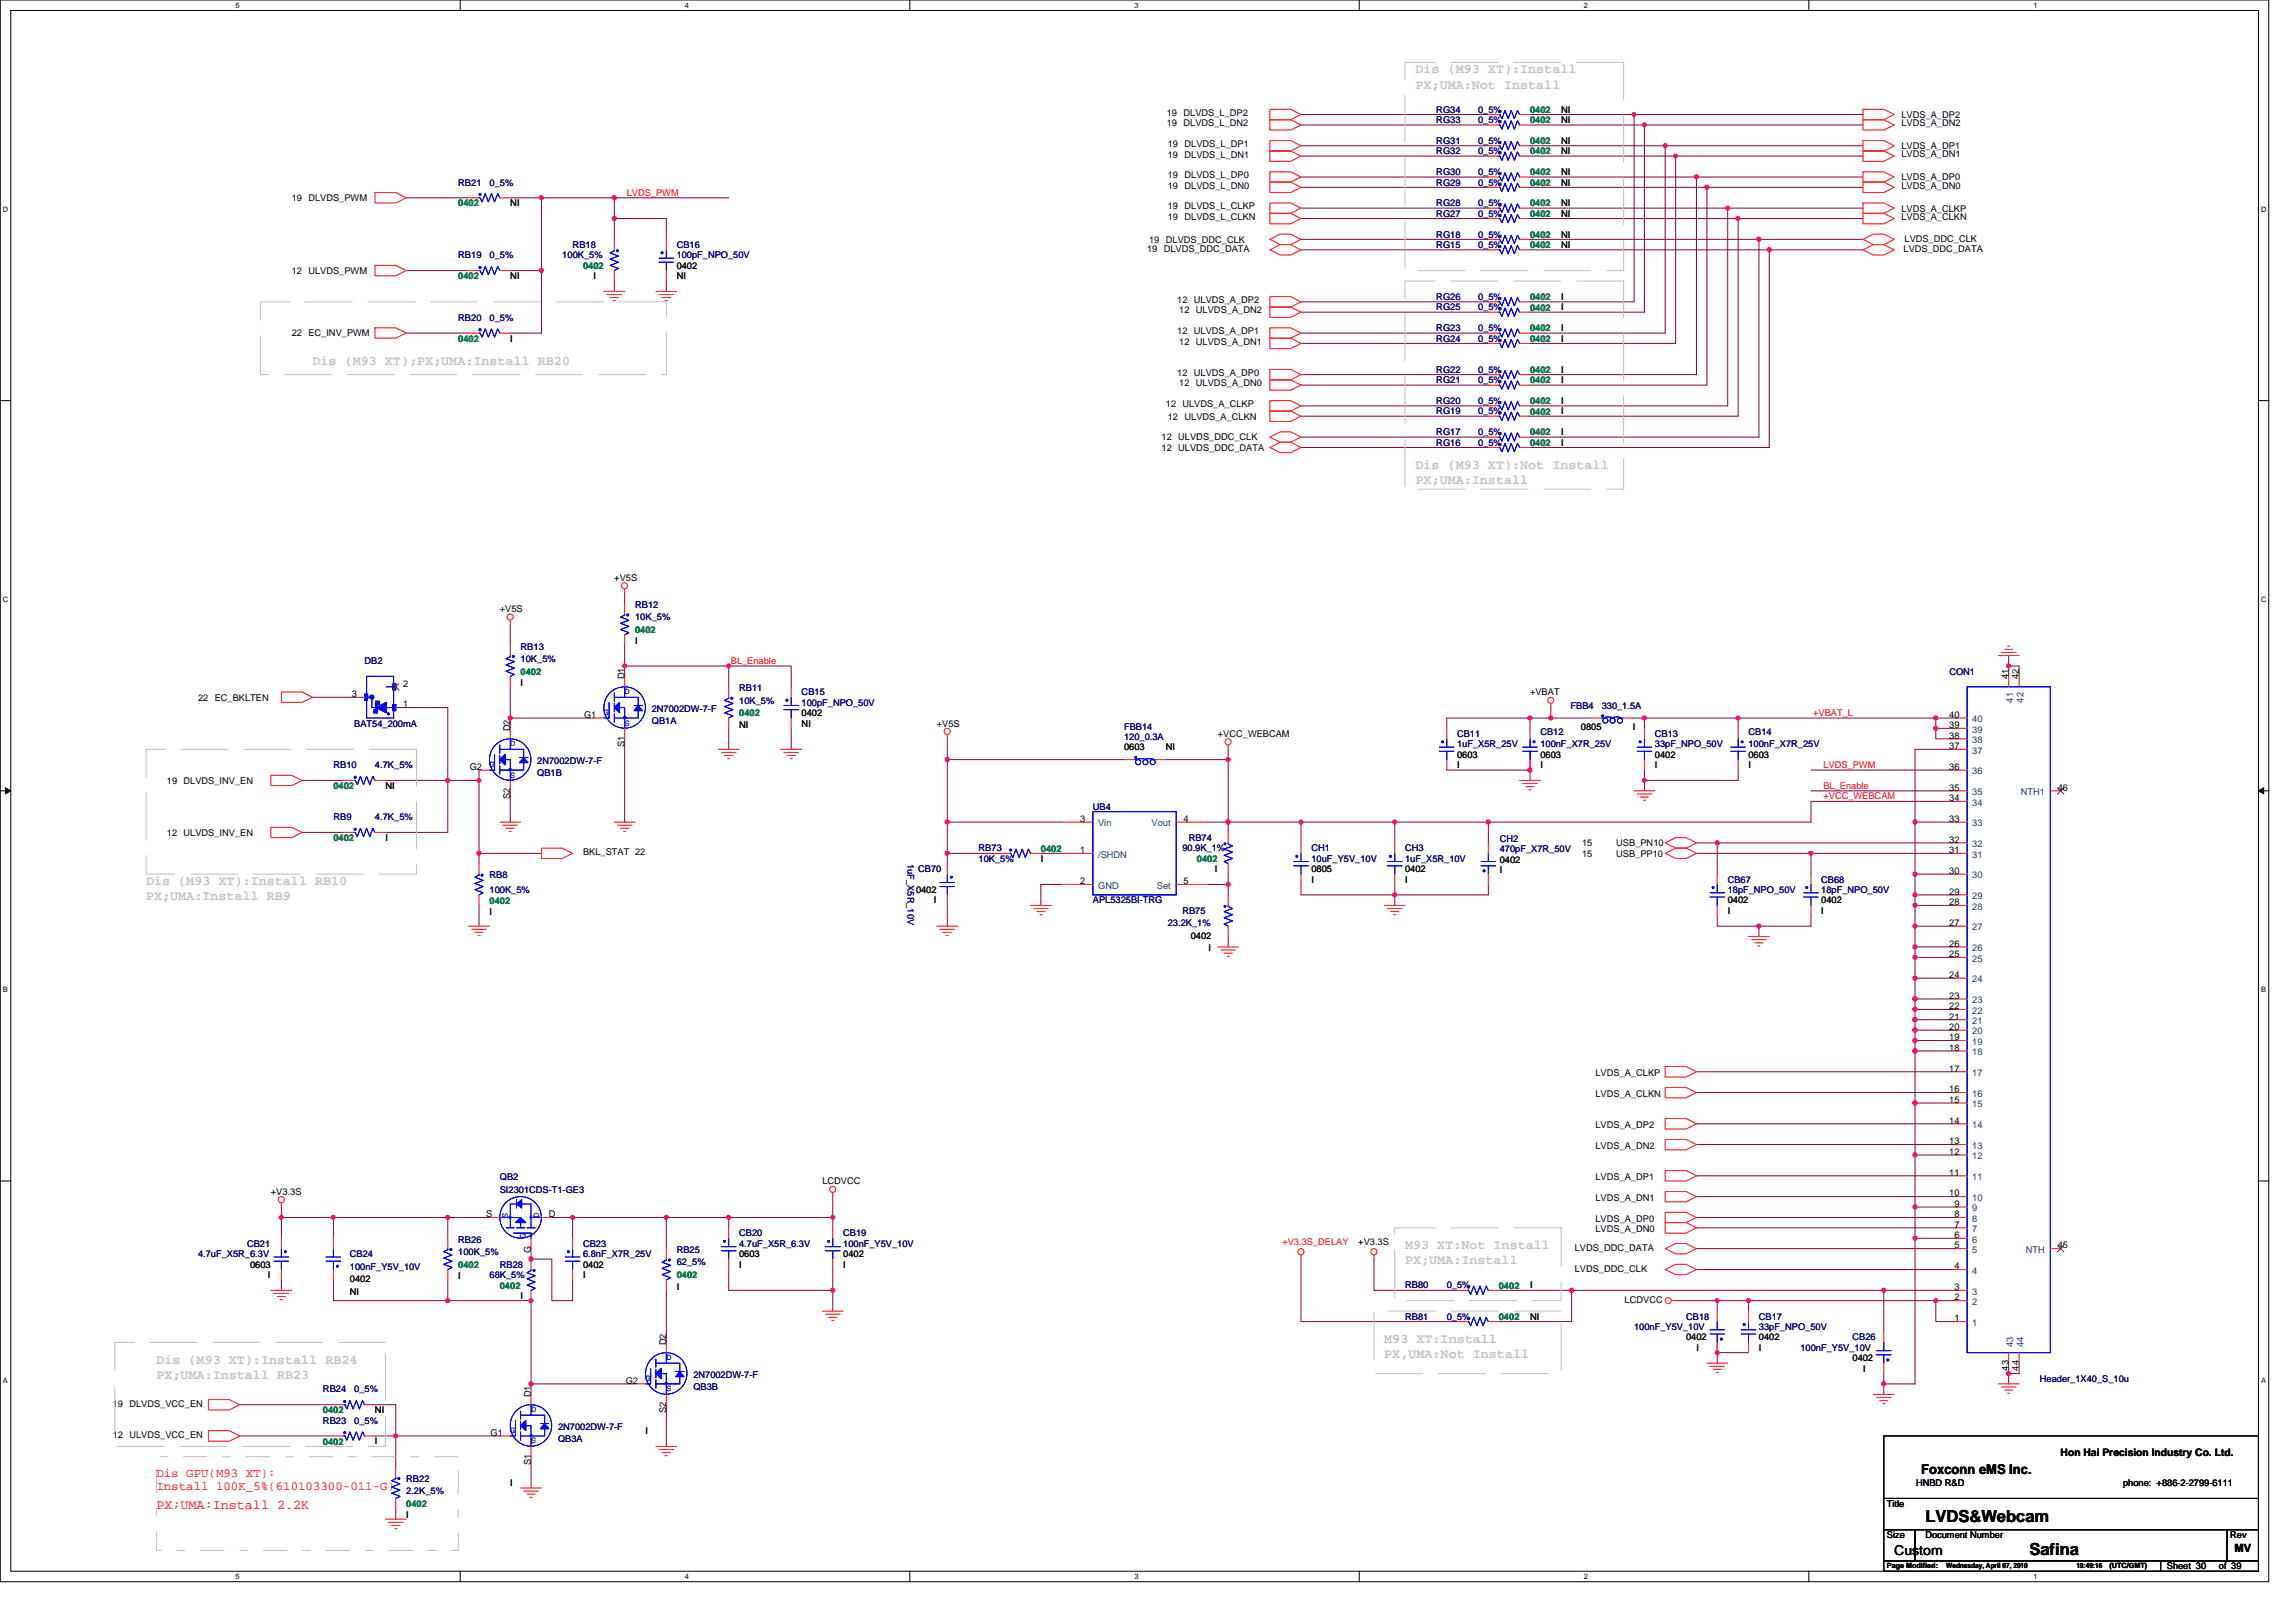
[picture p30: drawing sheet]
<svg xmlns="http://www.w3.org/2000/svg" width="297mm" height="210mm" viewBox="0 0 297 210" stroke-linecap="round" stroke-linejoin="round" font-family="sans-serif">
<defs><g id="words">
<g font-size="2.1">
<text x="249.1" y="196.9">LVDS&amp;Webcam</text>
<text x="262.5" y="201.2">Safina</text>
</g>
<g font-size="1.7" fill="#c0c0c0">
<text x="183.1" y="9.5">Dis (M93 XT):Install</text>
<text x="183.1" y="11.5">PX;UMA:Not Install</text>
<text x="40.4" y="47.2">Dis (M93 XT);PX;UMA:Install RB20</text>
<text x="183.1" y="60.7">Dis (M93 XT):Not Install</text>
<text x="183.1" y="62.6">PX;UMA:Install</text>
<text x="18.9" y="114.5">Dis (M93 XT):Install RB10</text>
<text x="18.9" y="116.5">PX;UMA:Install RB9</text>
<text x="181.8" y="161.6">M93 XT:Not Install</text>
<text x="181.8" y="163.6">PX;UMA:Install</text>
<text x="179.1" y="173.7">M93 XT:Install</text>
<text x="20.2" y="176.4">Dis (M93 XT):Install RB24</text>
<text x="20.2" y="178.4">PX;UMA:Install RB23</text>
<text x="179.1" y="175.7">PX,UMA:Not Install</text>
</g>
<g font-size="1.7">
<text x="248.6" y="190.8">Foxconn eMS Inc.</text>
<text x="245.1" y="201.2">Custom</text>
</g>
<text font-size="1.7" fill="#f00" x="20.2" y="195.2">PX;UMA:Install 2.2K</text>
<g font-size="1.6" fill="#f00">
<text x="20.2" y="191.1">Dis GPU(M93 XT):</text>
<text x="20.2" y="192.8">Install 100K_5%(610103300-011-G)</text>
</g>
<text font-size="1.5" x="289.1" y="200.7">MV</text>
<text font-size="1.3" x="266.6" y="188.4">Hon Hai Precision Industry Co. Ltd.</text>
<g font-size="1.2">
<text x="151" y="15">19 DLVDS_L_DP2</text>
<text x="151" y="16.3">19 DLVDS_L_DN2</text>
<text x="202" y="14.6">NI</text>
<text x="202" y="15.9">NI</text>
<text x="246" y="15.2">LVDS_A_DP2</text>
<text x="246" y="16.3">LVDS_A_DN2</text>
<text x="151.1" y="23.1">19 DLVDS_L_DP0</text>
<text x="151.1" y="19">19 DLVDS_L_DP1</text>
<text x="151.1" y="20.5">19 DLVDS_L_DN1</text>
<text x="202" y="22.6">NI</text>
<text x="202" y="18.6">NI</text>
<text x="202" y="20">NI</text>
<text x="246" y="19.3">LVDS_A_DP1</text>
<text x="246" y="20.4">LVDS_A_DN1</text>
<text x="246" y="23.3">LVDS_A_DP0</text>
<text x="37.7" y="26">19 DLVDS_PWM</text>
<text x="66" y="26.7">NI</text>
<text x="151.1" y="27.1">19 DLVDS_L_CLKP</text>
<text x="151.1" y="28.4">19 DLVDS_L_CLKN</text>
<text x="151.1" y="24.4">19 DLVDS_L_DN0</text>
<text x="202" y="26.7">NI</text>
<text x="202" y="28">NI</text>
<text x="202" y="24">NI</text>
<text x="246" y="24.4">LVDS_A_DN0</text>
<text x="246" y="28.4">LVDS_A_CLKN</text>
<text x="246" y="27.4">LVDS_A_CLKP</text>
<text x="37.7" y="35.4">12 ULVDS_PWM</text>
<text x="87.5" y="34.8">0402</text>
<text x="148.4" y="32.6">19 DLVDS_DDC_DATA</text>
<text x="148.7" y="31.4">19 DLVDS_DDC_CLK</text>
<text x="202" y="30.7">NI</text>
<text x="202" y="32.1">NI</text>
<text x="246.3" y="32.6">LVDS_DDC_DATA</text>
<text x="246.4" y="31.3">LVDS_DDC_CLK</text>
<text x="66" y="36.1">NI</text>
<text x="76.8" y="36.1">I</text>
<text x="87.5" y="36.1">NI</text>
<text x="152.3" y="39.2">12 ULVDS_A_DP2</text>
<text x="152.6" y="40.6">12 ULVDS_A_DN2</text>
<text x="202" y="38.8">I</text>
<text x="202" y="40.2">I</text>
<text x="37.7" y="43.5">22 EC_INV_PWM</text>
<text x="66" y="44.2">I</text>
<text x="152.3" y="43.2">12 ULVDS_A_DP1</text>
<text x="152.6" y="44.6">12 ULVDS_A_DN1</text>
<text x="202" y="44.2">I</text>
<text x="202" y="42.8">I</text>
<text x="150.8" y="52.7">12 ULVDS_A_CLKP</text>
<text x="152.3" y="48.6">12 ULVDS_A_DP0</text>
<text x="152.6" y="50">12 ULVDS_A_DN0</text>
<text x="202" y="48.2">I</text>
<text x="202" y="49.6">I</text>
<text x="202" y="52.3">I</text>
<text x="202" y="53.6">I</text>
<text x="150.3" y="57">12 ULVDS_DDC_CLK</text>
<text x="150.3" y="58.3">12 ULVDS_DDC_DATA</text>
<text x="151.1" y="54.3">12 ULVDS_A_CLKN</text>
<text x="202" y="56.3">I</text>
<text x="202" y="57.7">I</text>
<text x="79.5" y="75.1">+V5S</text>
<text x="64.7" y="79.2">+V5S</text>
<text x="82.2" y="83.4">I</text>
<text x="52.2" y="88.8">2</text>
<text x="67.3" y="88.8">I</text>
<text x="80.8" y="87.9" transform="rotate(-90 80.8 87.9)">D1</text>
<text x="197.9" y="90">+VBAT</text>
<text x="259.8" y="87.9" transform="rotate(-90 259.8 87.9)">41</text>
<text x="261.2" y="87.9" transform="rotate(-90 261.2 87.9)">42</text>
<text x="25.6" y="90.6">22 EC_BKLTEN</text>
<text x="45.5" y="90.2">3</text>
<text x="52.2" y="91.5">1</text>
<text x="66" y="94.6" transform="rotate(-90 66 94.6)">D2</text>
<text x="75.6" y="92.9">G1</text>
<text x="95.6" y="94.1">NI</text>
<text x="103.7" y="92.6">0402</text>
<text x="103.7" y="94">NI</text>
<text x="121.2" y="94">+V5S</text>
<text x="157.6" y="95.3">+VCC_WEBCAM</text>
<text x="204.5" y="94.4">0805</text>
<text x="211.3" y="94.4">I</text>
<text x="252.2" y="95.6">38</text>
<text x="252.2" y="94.2">39</text>
<text x="252.2" y="92.9">40</text>
<text x="21.6" y="101.4">19 DLVDS_INV_EN</text>
<text x="60.8" y="99.6">G2</text>
<text x="80.8" y="96.7" transform="rotate(-90 80.8 96.7)">S1</text>
<text x="145.4" y="97.1">0603</text>
<text x="150.8" y="97.1">NI</text>
<text x="188.5" y="98">0603</text>
<text x="188.5" y="99.4">I</text>
<text x="199.3" y="98">0603</text>
<text x="199.3" y="99.4">I</text>
<text x="214.1" y="98">0402</text>
<text x="214.1" y="99.4">I</text>
<text x="226.2" y="98">0603</text>
<text x="226.2" y="99.4">I</text>
<text x="252.2" y="96.9">37</text>
<text x="252.2" y="99.6">36</text>
<text x="49.9" y="102.1">NI</text>
<text x="66" y="103.4" transform="rotate(-90 66 103.4)">S2</text>
<text x="139.8" y="106.3">3</text>
<text x="153.1" y="106.3">4</text>
<text x="252.2" y="103.7">34</text>
<text x="252.2" y="106.3">33</text>
<text x="252.2" y="102.3">35</text>
<text x="266.2" y="102.3">46</text>
<text x="21.6" y="108.1">12 ULVDS_INV_EN</text>
<text x="49.9" y="108.8">I</text>
<text x="75.4" y="110.7">BKL_STAT 22</text>
<text x="134.7" y="111.5">I</text>
<text x="139.8" y="110.4">1</text>
<text x="157.2" y="112.8">I</text>
<text x="169.7" y="112.8">0805</text>
<text x="181.8" y="112.8">0402</text>
<text x="194" y="111.6">0402</text>
<text x="194" y="113">I</text>
<text x="204.7" y="110.8">15</text>
<text x="204.7" y="109.5">15</text>
<text x="209.1" y="110.8">USB_PP10</text>
<text x="209.1" y="109.5">USB_PN10</text>
<text x="252.2" y="110.4">31</text>
<text x="252.2" y="113.1">30</text>
<text x="252.2" y="109">32</text>
<text x="63.3" y="118.4">I</text>
<text x="118.5" y="115.5">0402</text>
<text x="120.8" y="116.9">I</text>
<text x="139.8" y="114.4">2</text>
<text x="153.1" y="114.4">5</text>
<text x="169.7" y="114.2">I</text>
<text x="181.8" y="114.2">I</text>
<text x="223.5" y="116.9">0402</text>
<text x="223.5" y="118.2">I</text>
<text x="235.6" y="116.9">0402</text>
<text x="235.6" y="118.2">I</text>
<text x="252.2" y="115.8">29</text>
<text x="252.2" y="117.1">28</text>
<text x="252.2" y="119.8">27</text>
<text x="154" y="121.5">0402</text>
<text x="156.3" y="123.1">I</text>
<text x="252.2" y="122.5">26</text>
<text x="252.2" y="123.8">25</text>
<text x="252.2" y="129.2">23</text>
<text x="252.2" y="126.5">24</text>
<text x="252.2" y="130.6">22</text>
<text x="252.2" y="131.9">21</text>
<text x="252.2" y="136">18</text>
<text x="252.2" y="134.6">19</text>
<text x="252.2" y="133.3">20</text>
<text x="206.4" y="141.9">LVDS_A_CLKN</text>
<text x="206.4" y="139.2">LVDS_A_CLKP</text>
<text x="252.2" y="142.7">15</text>
<text x="252.2" y="141.3">16</text>
<text x="252.2" y="138.6">17</text>
<text x="206.4" y="148.7">LVDS_A_DN2</text>
<text x="206.4" y="146">LVDS_A_DP2</text>
<text x="252.2" y="149.4">12</text>
<text x="252.2" y="148.1">13</text>
<text x="252.2" y="145.4">14</text>
<text x="35" y="154.6">+V3.3S</text>
<text x="106.4" y="153.2">LCDVCC</text>
<text x="206.4" y="155.4">LVDS_A_DN1</text>
<text x="206.4" y="152.7">LVDS_A_DP1</text>
<text x="252.2" y="154.8">10</text>
<text x="252.2" y="152.1">11</text>
<text x="62.9" y="157.5">S</text>
<text x="71" y="157.5">D</text>
<text x="175.7" y="161">+V3.3S</text>
<text x="203.7" y="161.8">LVDS_DDC_DATA</text>
<text x="206.4" y="159.4">LVDS_A_DN0</text>
<text x="206.4" y="158.1">LVDS_A_DP0</text>
<text x="252.9" y="157.5">8</text>
<text x="252.9" y="156.1">9</text>
<text x="252.9" y="158.8">7</text>
<text x="252.9" y="160.2">6</text>
<text x="252.9" y="161.5">5</text>
<text x="266.2" y="161.5">45</text>
<text x="32.4" y="164">0603</text>
<text x="34.6" y="165.4">I</text>
<text x="45.3" y="165.9">0402</text>
<text x="45.3" y="167.5">NI</text>
<text x="59.3" y="165.5">I</text>
<text x="68.7" y="162.1" transform="rotate(-90 68.7 162.1)">G</text>
<text x="75.4" y="164">0402</text>
<text x="75.4" y="165.4">I</text>
<text x="87.5" y="166.8">I</text>
<text x="95.6" y="162.6">0603</text>
<text x="95.6" y="164">I</text>
<text x="109.1" y="162.6">0402</text>
<text x="109.1" y="164">I</text>
<text x="197.9" y="166.7">I</text>
<text x="203.7" y="164.5">LVDS_DDC_CLK</text>
<text x="252.9" y="166.9">3</text>
<text x="252.9" y="164.2">4</text>
<text x="67.3" y="168">I</text>
<text x="197.9" y="170.7">NI</text>
<text x="210.2" y="168.6">LCDVCC</text>
<text x="218.1" y="173.4">0402</text>
<text x="227.6" y="173.4">0402</text>
<text x="252.9" y="171">1</text>
<text x="252.9" y="168.3">2</text>
<text x="81" y="179">G2</text>
<text x="86.2" y="174.1" transform="rotate(-90 86.2 174.1)">D2</text>
<text x="219.5" y="174.8">I</text>
<text x="227.6" y="174.8">I</text>
<text x="239.7" y="176.1">0402</text>
<text x="241" y="177.5">I</text>
<text x="259.8" y="177.3" transform="rotate(-90 259.8 177.3)">43</text>
<text x="261.2" y="177.3" transform="rotate(-90 261.2 177.3)">44</text>
<text x="14.6" y="182">19 DLVDS_VCC_EN</text>
<text x="48.5" y="182.8">NI</text>
<text x="63.5" y="185.8">G1</text>
<text x="68.7" y="180.8" transform="rotate(-90 68.7 180.8)">D1</text>
<text x="83.5" y="185.5">I</text>
<text x="86.2" y="182.8" transform="rotate(-90 86.2 182.8)">S2</text>
<text x="14.6" y="186.1">12 ULVDS_VCC_EN</text>
<text x="48.5" y="186.9">I</text>
<text x="68.7" y="189.6" transform="rotate(-90 68.7 189.6)">S1</text>
<text x="52.6" y="196.4">I</text>
<text x="66" y="192.3">I</text>
<text x="244.1" y="195">Title</text>
<text x="247.9" y="192.3">HNBD R&amp;D</text>
<text x="274.7" y="192.3">phone: +886-2-2799-6111</text>
<text x="244.1" y="199">Size</text>
<text x="249.1" y="199">Document Number</text>
<text x="280.3" y="203">Sheet 30</text>
<text x="287.1" y="203">of 39</text>
<text x="288.5" y="199">Rev</text>
</g>
<g font-size="1.2" fill="#000080">
<text x="185.8" y="14.6">RG34</text>
<text x="185.8" y="15.9">RG33</text>
<text x="191.2" y="14.6">0_5%</text>
<text x="191.2" y="15.9">0_5%</text>
<text x="185.8" y="22.6">RG30</text>
<text x="185.8" y="18.6">RG31</text>
<text x="185.8" y="20">RG32</text>
<text x="191.2" y="22.6">0_5%</text>
<text x="191.2" y="18.6">0_5%</text>
<text x="191.2" y="20">0_5%</text>
<text x="59.3" y="24">RB21</text>
<text x="63.3" y="24">0_5%</text>
<text x="185.8" y="26.7">RG28</text>
<text x="185.8" y="28">RG27</text>
<text x="185.8" y="24">RG29</text>
<text x="191.2" y="26.7">0_5%</text>
<text x="191.2" y="28">0_5%</text>
<text x="191.2" y="24">0_5%</text>
<text x="59.3" y="33.4">RB19</text>
<text x="63.3" y="33.4">0_5%</text>
<text x="72.7" y="33.4">100K_5%</text>
<text x="74.1" y="32.1">RB18</text>
<text x="87.5" y="32.1">CB16</text>
<text x="87.5" y="33.4">100pF_NPO_50V</text>
<text x="185.8" y="30.7">RG18</text>
<text x="185.8" y="32.1">RG15</text>
<text x="191.2" y="30.7">0_5%</text>
<text x="191.2" y="32.1">0_5%</text>
<text x="59.3" y="41.5">RB20</text>
<text x="63.3" y="41.5">0_5%</text>
<text x="185.8" y="38.8">RG26</text>
<text x="185.8" y="40.2">RG25</text>
<text x="191.2" y="38.8">0_5%</text>
<text x="191.2" y="40.2">0_5%</text>
<text x="185.8" y="44.2">RG24</text>
<text x="185.8" y="42.8">RG23</text>
<text x="191.2" y="44.2">0_5%</text>
<text x="191.2" y="42.8">0_5%</text>
<text x="185.8" y="48.2">RG22</text>
<text x="185.8" y="49.6">RG21</text>
<text x="185.8" y="52.3">RG20</text>
<text x="185.8" y="53.6">RG19</text>
<text x="191.2" y="48.2">0_5%</text>
<text x="191.2" y="49.6">0_5%</text>
<text x="191.2" y="52.3">0_5%</text>
<text x="191.2" y="53.6">0_5%</text>
<text x="185.8" y="56.3">RG17</text>
<text x="185.8" y="57.7">RG16</text>
<text x="191.2" y="56.3">0_5%</text>
<text x="191.2" y="57.7">0_5%</text>
<text x="82.2" y="78.7">RB12</text>
<text x="82.2" y="80.3">10K_5%</text>
<text x="47.2" y="85.9">DB2</text>
<text x="67.3" y="84">RB13</text>
<text x="67.3" y="85.6">10K_5%</text>
<text x="95.6" y="89.4">RB11</text>
<text x="103.7" y="90">CB15</text>
<text x="252.2" y="87.3">CON1</text>
<text x="45.8" y="94">BAT54_200mA</text>
<text x="84.3" y="92.1">2N7002DW-7-F</text>
<text x="84.3" y="93.7">QB1A</text>
<text x="95.6" y="91">10K_5%</text>
<text x="103.7" y="91.3">100pF_NPO_50V</text>
<text x="145.4" y="94.4">FBB14</text>
<text x="145.4" y="95.7">120_0.3A</text>
<text x="188.5" y="95.3">CB11</text>
<text x="199.3" y="95.1">CB12</text>
<text x="203.2" y="91.7">FBB4</text>
<text x="207.2" y="91.7">330_1.5A</text>
<text x="214.1" y="95.3">CB13</text>
<text x="226.2" y="95.1">CB14</text>
<text x="43.1" y="99.4">RB10</text>
<text x="48.5" y="99.4">4.7K_5%</text>
<text x="69.5" y="98.8">2N7002DW-7-F</text>
<text x="69.5" y="100.5">QB1B</text>
<text x="188.5" y="96.7">1uF_X5R_25V</text>
<text x="199.3" y="96.7">100nF_X7R_25V</text>
<text x="214.1" y="96.7">33pF_NPO_50V</text>
<text x="226.2" y="96.7">100nF_X7R_25V</text>
<text x="43.1" y="106.1">RB9</text>
<text x="48.5" y="106.1">4.7K_5%</text>
<text x="141.4" y="104.8">UB4</text>
<text x="63.3" y="113.6">RB8</text>
<text x="117.4" y="111.7" transform="rotate(90 117.4 111.7)">1uF_X5R_10V</text>
<text x="118.8" y="112.8">CB70</text>
<text x="126.6" y="110.2">RB73</text>
<text x="126.6" y="111.5">10K_5%</text>
<text x="153" y="110.2">90.9K_1%</text>
<text x="153.8" y="108.8">RB74</text>
<text x="169.7" y="110.2">CH1</text>
<text x="169.7" y="111.5">10uF_Y5V_10V</text>
<text x="181.8" y="110.2">CH3</text>
<text x="181.8" y="111.5">1uF_X5R_10V</text>
<text x="194" y="108.9">CH2</text>
<text x="194" y="110.3">470pF_X7R_50V</text>
<text x="63.3" y="115.5">100K_5%</text>
<text x="141.4" y="116.9">APL5325BI-TRG</text>
<text x="151.1" y="119.8">23.2K_1%</text>
<text x="153" y="118.2">RB75</text>
<text x="223.5" y="114.2">CB67</text>
<text x="223.5" y="115.5">18pF_NPO_50V</text>
<text x="235.6" y="114.2">CB68</text>
<text x="235.6" y="115.5">18pF_NPO_50V</text>
<text x="64.7" y="152.7">QB2</text>
<text x="64.7" y="154.3">SI2301CDS-T1-GE3</text>
<text x="32" y="161.3">CB21</text>
<text x="59.3" y="160.8">RB26</text>
<text x="75.4" y="161.3">CB23</text>
<text x="95.6" y="160">CB20</text>
<text x="95.6" y="161.3">4.7uF_X5R_6.3V</text>
<text x="109.1" y="160">CB19</text>
<text x="109.1" y="161.3">100nF_Y5V_10V</text>
<text x="25.6" y="162.6">4.7uF_X5R_6.3V</text>
<text x="45.3" y="162.6">CB24</text>
<text x="45.3" y="164.3">100nF_Y5V_10V</text>
<text x="59.3" y="162.4">100K_5%</text>
<text x="63.3" y="165.4">68K_5%</text>
<text x="64.7" y="164">RB28</text>
<text x="75.4" y="162.6">6.8nF_X7R_25V</text>
<text x="87.5" y="162.1">RB25</text>
<text x="87.5" y="163.7">62_5%</text>
<text x="181.8" y="166.7">RB80</text>
<text x="187.2" y="166.7">0_5%</text>
<text x="181.8" y="170.7">RB81</text>
<text x="187.2" y="170.7">0_5%</text>
<text x="211.4" y="172.1">100nF_Y5V_10V</text>
<text x="218.1" y="170.7">CB18</text>
<text x="227.6" y="170.7">CB17</text>
<text x="227.6" y="172.1">33pF_NPO_50V</text>
<text x="239.7" y="173.4">CB26</text>
<text x="89.7" y="178.3">2N7002DW-7-F</text>
<text x="89.7" y="179.9">QB3B</text>
<text x="232.9" y="174.8">100nF_Y5V_10V</text>
<text x="263.9" y="178.8">Header_1X40_S_10u</text>
<text x="41.8" y="184.2">RB23</text>
<text x="41.8" y="180.1">RB24</text>
<text x="45.8" y="184.2">0_5%</text>
<text x="45.8" y="180.1">0_5%</text>
<text x="72.2" y="185">2N7002DW-7-F</text>
<text x="52.6" y="191.7">RB22</text>
<text x="72.2" y="186.6">QB3A</text>
<text x="52.6" y="193.3">2.2K_5%</text>
</g>
<g font-size="1.2" fill="#008040">
<text x="197.9" y="14.6">0402</text>
<text x="197.9" y="15.9">0402</text>
<text x="197.9" y="22.7">0402</text>
<text x="197.9" y="18.6">0402</text>
<text x="197.9" y="20">0402</text>
<text x="59.3" y="26.7">0402</text>
<text x="197.9" y="26.7">0402</text>
<text x="197.9" y="28">0402</text>
<text x="197.9" y="24">0402</text>
<text x="75.4" y="34.8">0402</text>
<text x="197.9" y="30.8">0402</text>
<text x="197.9" y="32.1">0402</text>
<text x="59.3" y="36.1">0402</text>
<text x="197.9" y="38.8">0402</text>
<text x="197.9" y="40.2">0402</text>
<text x="59.3" y="44.2">0402</text>
<text x="197.9" y="44.2">0402</text>
<text x="197.9" y="42.9">0402</text>
<text x="197.9" y="48.2">0402</text>
<text x="197.9" y="49.6">0402</text>
<text x="197.9" y="52.3">0402</text>
<text x="197.9" y="53.6">0402</text>
<text x="197.9" y="56.3">0402</text>
<text x="197.9" y="57.7">0402</text>
<text x="82.2" y="81.9">0402</text>
<text x="67.3" y="87.3">0402</text>
<text x="95.6" y="92.7">0402</text>
<text x="43.1" y="102.1">0402</text>
<text x="43.1" y="108.8">0402</text>
<text x="134.7" y="110.2">0402</text>
<text x="154.9" y="111.5">0402</text>
<text x="63.3" y="116.9">0402</text>
<text x="59.3" y="164">0402</text>
<text x="64.7" y="166.7">0402</text>
<text x="87.5" y="165.4">0402</text>
<text x="193.9" y="166.7">0402</text>
<text x="193.9" y="170.8">0402</text>
<text x="41.8" y="182.9">0402</text>
<text x="41.8" y="186.9">0402</text>
<text x="52.6" y="195">0402</text>
</g>
<g font-size="1.2" fill="#f00">
<text x="81.1" y="25.3">LVDS_PWM</text>
<text x="94.5" y="85.9">BL_Enable</text>
<text x="234.6" y="92.6">+VBAT_L</text>
<text x="235.9" y="99.4">LVDS_PWM</text>
<text x="235.9" y="102">BL_Enable</text>
<text x="235.9" y="103.4">+VCC_WEBCAM</text>
<text x="165.9" y="161">+V3.3S_DELAY</text>
</g>
<g font-size="1.2" fill="#00f">
<text x="80.8" y="89.8">D</text>
<text x="78.1" y="92.5">G</text>
<text x="80.8" y="93.9">S</text>
<text x="63.3" y="99.3">G</text>
<text x="66" y="100.6">S</text>
<text x="66" y="96.6">D</text>
<text x="65.7" y="157.5" transform="rotate(-90 65.7 157.5)">S</text>
<text x="68" y="160.2" transform="rotate(-90 68 160.2)">G</text>
<text x="69.7" y="157.5" transform="rotate(-90 69.7 157.5)">D</text>
<text x="83.5" y="178.7">G</text>
<text x="86.2" y="176">D</text>
<text x="66" y="185.4">G</text>
<text x="68.7" y="182.7">D</text>
<text x="86.2" y="180">S</text>
<text x="68.7" y="186.8">S</text>
</g>
<g font-size="1.2" fill="#004080">
<text x="255.2" y="94.8">39</text>
<text x="255.2" y="93.5">40</text>
<text x="260.4" y="90.9" transform="rotate(-90 260.4 90.9)">41</text>
<text x="261.8" y="90.9" transform="rotate(-90 261.8 90.9)">42</text>
<text x="255.2" y="96.1">38</text>
<text x="255.2" y="97.5">37</text>
<text x="255.2" y="100.2">36</text>
<text x="142.1" y="106.9">Vin</text>
<text x="149" y="106.9">Vout</text>
<text x="255.2" y="104.2">34</text>
<text x="255.2" y="106.9">33</text>
<text x="255.2" y="102.9">35</text>
<text x="261.4" y="102.9">NTH1</text>
<text x="142.1" y="111">/SHDN</text>
<text x="255.2" y="111">31</text>
<text x="255.2" y="113.6">30</text>
<text x="255.2" y="109.6">32</text>
<text x="142.1" y="115">GND</text>
<text x="149.7" y="115">Set</text>
<text x="255.2" y="116.3">29</text>
<text x="255.2" y="117.7">28</text>
<text x="255.2" y="123.1">26</text>
<text x="255.2" y="124.4">25</text>
<text x="255.2" y="120.4">27</text>
<text x="255.2" y="129.8">23</text>
<text x="255.2" y="127.1">24</text>
<text x="255.2" y="131.1">22</text>
<text x="255.2" y="136.5">18</text>
<text x="255.2" y="135.2">19</text>
<text x="255.2" y="133.8">20</text>
<text x="255.2" y="132.5">21</text>
<text x="255.2" y="143.3">15</text>
<text x="255.2" y="141.9">16</text>
<text x="255.2" y="139.2">17</text>
<text x="255.2" y="150">12</text>
<text x="255.2" y="148.6">13</text>
<text x="255.2" y="145.9">14</text>
<text x="255.2" y="155.4">10</text>
<text x="255.2" y="152.7">11</text>
<text x="255.2" y="158.1">8</text>
<text x="255.2" y="156.7">9</text>
<text x="255.2" y="159.4">7</text>
<text x="255.2" y="160.8">6</text>
<text x="255.2" y="162.1">5</text>
<text x="255.2" y="167.5">3</text>
<text x="255.2" y="164.8">4</text>
<text x="262.1" y="162.1">NTH</text>
<text x="255.2" y="171.5">1</text>
<text x="255.2" y="168.8">2</text>
<text x="260.4" y="174.3" transform="rotate(-90 260.4 174.3)">43</text>
<text x="261.8" y="174.3" transform="rotate(-90 261.8 174.3)">44</text>
</g>
<g font-size="1">
<text x="30.5" y="1">5</text>
<text x="88.6" y="1">4</text>
<text x="146.8" y="1">3</text>
<text x="204.9" y="1">2</text>
<text x="263.1" y="1">1</text>
<text x=".4" y="27.4">D</text>
<text x="292.5" y="27.4">D</text>
<text x=".4" y="77.9">C</text>
<text x="292.5" y="77.9">C</text>
<text x=".4" y="128.4">B</text>
<text x="292.5" y="128.4">B</text>
<text x=".4" y="178.9">A</text>
<text x="292.5" y="178.9">A</text>
<text x="30.5" y="204.3">5</text>
<text x="88.6" y="204.3">4</text>
<text x="146.8" y="204.3">3</text>
<text x="204.9" y="204.3">2</text>
<text x="263.1" y="204.3">1</text>
</g>
<g font-size=".9">
<text x="244.1" y="202.9">Page Modified:</text>
<text x="251.8" y="202.9">Wednesday, April 07, 2010</text>
<text x="268.6" y="202.9">18:49:16</text>
<text x="272.9" y="202.9">(UTC/GMT)</text>
</g>
</g></defs>
<path d="M0 0h293.5v204.6h-293.5zM1.4 1.4h290.8v201.9h-290.8z" fill="none" stroke="#000" stroke-width=".13"/>
<g fill="#fff">
<path d="M30.5 .1h.5v1.1h-.5z"/>
<path d="M30.5 203.4h.5v1.1h-.5z"/>
</g>
<path d="M59.5 0v1.4M59.5 203.3v1.3" fill="none" stroke="#000" stroke-width=".13"/>
<g fill="#fff">
<path d="M88.6 .1h.5v1.1h-.5z"/>
<path d="M88.6 203.4h.5v1.1h-.5z"/>
</g>
<path d="M117.7 0v1.4M117.7 203.3v1.3" fill="none" stroke="#000" stroke-width=".13"/>
<g fill="#fff">
<path d="M146.8 .1h.5v1.1h-.5z"/>
<path d="M146.8 203.4h.5v1.1h-.5z"/>
</g>
<path d="M175.8 0v1.4M175.8 203.3v1.3" fill="none" stroke="#000" stroke-width=".13"/>
<g fill="#fff">
<path d="M204.9 .1h.5v1.1h-.5z"/>
<path d="M204.9 203.4h.5v1.1h-.5z"/>
</g>
<path d="M234 0v1.4M234 203.3v1.3" fill="none" stroke="#000" stroke-width=".13"/>
<g fill="#fff">
<path d="M263.1 .1h.5v1.1h-.5z"/>
<path d="M263.1 203.4h.5v1.1h-.5z"/>
<path d="M.4 26.6h.7v1h-.7z"/>
<path d="M292.5 26.6h.7v1h-.7z"/>
<path d="M.4 77.1h.7v1h-.7z"/>
<path d="M292.5 77.1h.7v1h-.7z"/>
</g>
<path d="M0 51.8h1.4M292.2 51.8h1.3" fill="none" stroke="#000" stroke-width=".13"/>
<g fill="#fff">
<path d="M.4 127.6h.6v1h-.6z"/>
<path d="M292.5 127.6h.7v1h-.7z"/>
</g>
<path d="M0 102.3h1.4M292.2 102.3h1.3" fill="none" stroke="#000" stroke-width=".13"/>
<path d="M.7 101.9l.7 .4-.7 .4zM292.2 102.3l.7-.4v.8z" fill="#000" stroke="#000" stroke-width=".13"/>
<g fill="#fff">
<path d="M.4 178h.6v1.1h-.6z"/>
<path d="M292.5 178h.7v1.1h-.7z"/>
</g>
<path d="M0 152.8h1.4M292.2 152.8h1.3M243.7 185.8h48.5v8.1h-48.5zM243.7 193.9h48.5v4h-48.5zM243.7 197.9h4.1v4h-4.1zM247.8 197.9h40.3v4h-40.3zM288.1 197.9h4.1v4h-4.1zM243.7 201.9h35.8v1.4h-35.8zM279.5 201.9h12.7v1.4h-12.7z" fill="none" stroke="#000" stroke-width=".13"/>
<g fill="none" stroke="#800040" stroke-width=".13">
<path d="M168.3 14.8h24.3M168.3 16.2h24.3M168.3 18.9h24.3M197.9 16.2h14.8v24.2h-14.8M197.9 14.8h13.5v24.3h-13.5M197.9 18.9h17.5v24.2h-17.5M211.4 14.8h29.6M212.7 16.2h28.3M215.4 18.9h25.6M52.6 25.6h8M52.6 35h8M66 35h4.1"/>
<path d="M66 25.6h4.1M70.1 25.6h9.4M70.1 35v8.1h-4.1M70.1 25.6v9.4M79.5 25.6h14.8M79.5 25.6v2.7M79.5 28.3v2.7M79.5 36.4v1.3M79.5 28.3h6.7v2.7M86.2 36.4v1.3M168.3 32.3h24.2M168.3 39.1h24.2"/>
<path d="M168.3 31h24.3M168.3 22.9h24.3M168.3 24.2h24.3M168.3 26.9h24.3M168.3 28.3h24.3M168.3 20.2h24.3M197.9 28.3h27v25.5h-27M197.9 20.2h18.9v24.2h-18.9M197.9 32.3h31v25.6h-31M197.9 24.2h22.9v25.6h-22.9M197.9 31h29.7v25.6h-29.7M197.9 22.9h21.6v25.6h-21.6"/>
<path d="M197.9 26.9h25.6v25.6h-25.6M216.8 20.2h24.2M219.5 22.9h21.5M220.8 24.2h20.2M223.5 26.9h17.5M224.9 28.3h16.1M227.6 31h13.4M228.9 32.3h12.1M52.6 43.1h8M168.3 48.5h24.2M168.3 49.8h24.2M168.3 52.5h24.2"/>
<path d="M168.3 53.8h24.2M168.3 40.4h24.2M168.3 43.1h24.2M168.3 44.4h24.2M168.3 56.6h24.2M168.3 57.9h24.3M80.8 76.8v1.3M40.4 90.2h6.8M51.2 91.5h6.7v9.5M62 99.6v1.4M66 92.9v1.3M66 92.9h10.8"/>
<path d="M66 88.9v4M66 80.8v2.7M80.8 95.6v10.8M80.8 83.5v2.7M80.8 86.2h13.5M80.8 86.2v1.3M94.3 86.2v2.7M94.3 94.2v2.7M94.3 86.2h8.1v2.7M102.4 94.2v2.7M122.6 98.3v8.1M122.6 95.6v2.7h22.8"/>
<path d="M150.8 98.3h8.1M158.9 98.3v8.1M158.9 96.9v1.4M187.2 99.6h10.7v1.4M197.9 92.9v1.3M197.9 92.9h-10.7v1.3M197.9 98.3v1.3M197.9 92.9h2.7M200.6 91.5v1.4M200.6 92.9h5.3M211.3 92.9h1.4M212.7 99.6v1.4"/>
<path d="M212.7 92.9v1.3M212.7 92.9h12.2M224.9 92.9h25.5M224.9 92.9v1.3M224.9 99.6v1.4h-12.2M234.3 99.6h18.8M250.4 92.9h2.7M250.4 94.2h2.7M250.4 94.2v1.4h2.7M250.4 92.9v1.3M253.1 96.9h-5.3v9.5M259.9 86.2v1.3"/>
<path d="M259.9 84.8v1.4h1.3v1.3M39.1 107.7h5.4M39.1 101h5.4M49.9 101h8M57.9 101v6.7h-8M57.9 101h4.1M62 101v9.4h8.1M62 117.1v2.7M62 110.4v1.3M66 102.3v4.1M122.6 106.4v4M122.6 106.4h14.8"/>
<path d="M122.6 110.4v1.3M122.6 117.1v2.7M122.6 110.4h6.7M134.7 110.4h2.7M137.4 114.4h-2.7v2.7M156.2 106.4h2.7M156.2 114.4h2.7M158.9 106.4v1.3M158.9 106.4h9.4M158.9 114.4v1.4M158.9 113.1v1.3M168.3 114.4v1.4h12.1"/>
<path d="M168.3 106.4h12.1v2.7M168.3 106.4v2.7M180.4 106.4h12.1M180.4 114.4v1.4M180.4 115.8v1.3M192.5 106.4v2.7M192.5 114.4v1.4h-12.1M212.7 101v1.3M219.5 109.1h2.7v4M219.5 110.4h14.8v2.7M222.2 109.1h30.9M222.2 118.5v1.3h5.4v1.4"/>
<path d="M234.3 110.4h18.8M234.3 102.3h18.8M234.3 118.5v1.3h-6.7M247.8 106.4h5.3M247.8 113.1h5.3M247.8 119.8h5.3M247.8 113.1v2.7M247.8 106.4v6.7M247.8 119.8v2.7M253.1 103.7h-18.8v2.7h-41.8M253.1 115.8h-5.3v1.3M253.1 117.1h-5.3v2.7"/>
<path d="M158.9 121.2v1.3M219.5 138.7h33.6M247.8 126.6h5.3M247.8 136v6.7M247.8 123.9v2.7M247.8 136h5.3M247.8 134.6v1.4M247.8 134.6h5.3M247.8 133.3v1.3M247.8 133.3h5.3M247.8 131.9v1.4M247.8 122.5h5.3"/>
<path d="M247.8 123.9h5.3M247.8 122.5v1.4M247.8 129.2h5.3M247.8 126.6v2.6M247.8 130.6h5.3M247.8 129.2v1.4M247.8 131.9h5.3M247.8 130.6v1.3M36.4 157.5h6.7v2.7M36.4 157.5v2.7M36.4 156.2v1.3M43.1 157.5h14.8v2.7"/>
<path d="M57.9 157.5h5.4M71.4 157.5h2.7M74.1 157.5h12.1M74.1 157.5v2.7M86.2 157.5v4M86.2 157.5h8.1M94.3 157.5v1.4M94.3 157.5h13.4M107.7 157.5v1.4M107.7 154.8v2.7M219.5 158.9h33.6M219.5 157.5h33.6"/>
<path d="M219.5 154.8h33.6M219.5 152.1h33.6M219.5 148.1h33.6M219.5 145.4h33.6M219.5 141.4h33.6M247.8 149.4h5.3M247.8 142.7v6.7M247.8 149.4v6.8M247.8 156.2h5.3M247.8 156.2v4M247.8 142.7h5.3M36.4 165.6v1.3"/>
<path d="M43.1 165.6v2.7h14.8M57.9 165.6v2.7M57.9 168.3h10.8v10.7M68.7 179v1.4M68.7 179h13.5M68.7 161.5v1.4h2.7v5.4h2.7v-2.7M86.2 166.9v6.8M94.3 164.3v2.6h13.4M107.7 166.9v2.7M107.7 164.3v2.6M168.3 162.9v8.1h20.2M177.8 162.9v4h10.7"/>
<path d="M193.9 166.9h9.4M203.3 166.9h40.4M203.3 166.9v4.1h-9.4M216.8 168.3h5.4M219.5 161.5h33.6M219.5 164.3h33.6M222.2 175v1.4M222.2 173.7v1.3M222.2 168.3h4M222.2 168.3v1.3M222.2 175h4M226.2 168.3v1.3"/>
<path d="M226.2 168.3h24.2v2.7h2.7M243.7 179v1.4M243.7 166.9v5.4M243.7 166.9h9.4M247.8 160.2v18.8h-4.1v-1.3M247.8 160.2h5.3M250.4 168.3h2.7M259.9 177.7v1.3M259.9 176.4v1.3h1.3v-1.3M31 181.7h12.1M31 185.8h12.1M48.5 185.8h2.7v4"/>
<path d="M48.5 181.7h2.7v4.1h13.5M51.2 195.2v1.4M68.7 188.5v4M86.2 181.7v5.4"/>
</g>
<g fill="#f0f" stroke="#f0f" stroke-width=".13">
<circle cx="107.7" cy="166.9" r=".26"/>
<circle cx="107.7" cy="157.5" r=".25"/>
<circle cx="94.3" cy="157.5" r=".25"/>
<circle cx="57.9" cy="157.5" r=".26"/>
<circle cx="79.5" cy="25.6" r=".27"/>
<circle cx="197.9" cy="92.9" r=".26"/>
<circle cx="197.9" cy="99.6" r=".26"/>
<circle cx="79.5" cy="28.3" r=".27"/>
<circle cx="70" cy="25.6" r=".26"/>
<circle cx="250.4" cy="92.9" r=".27"/>
<circle cx="224.8" cy="92.9" r=".26"/>
<circle cx="212.7" cy="92.9" r=".27"/>
<circle cx="68.7" cy="168.3" r=".26"/>
<circle cx="68.7" cy="179" r=".27"/>
<circle cx="57.9" cy="168.3" r=".26"/>
<circle cx="36.4" cy="157.5" r=".25"/>
<circle cx="43.1" cy="157.5" r=".25"/>
<circle cx="86.2" cy="157.5" r=".26"/>
<circle cx="200.6" cy="92.9" r=".27"/>
<circle cx="51.2" cy="185.8" r=".27"/>
<circle cx="70" cy="35" r=".26"/>
<circle cx="66" cy="92.9" r=".27"/>
<circle cx="57.9" cy="101" r=".26"/>
<circle cx="62" cy="101" r=".26"/>
<circle cx="80.8" cy="86.2" r=".26"/>
<circle cx="94.3" cy="86.2" r=".26"/>
<circle cx="74.1" cy="157.5" r=".25"/>
<circle cx="62" cy="110.4" r=".26"/>
<circle cx="212.7" cy="101" r=".26"/>
<circle cx="68.7" cy="162.9" r=".27"/>
<circle cx="227.5" cy="31" r=".27"/>
<circle cx="220.8" cy="24.2" r=".27"/>
<circle cx="219.5" cy="22.9" r=".26"/>
<circle cx="223.5" cy="26.9" r=".26"/>
<circle cx="224.8" cy="28.3" r=".26"/>
<circle cx="211.4" cy="14.8" r=".26"/>
<circle cx="212.7" cy="16.2" r=".26"/>
<circle cx="215.4" cy="18.8" r=".26"/>
<circle cx="216.8" cy="20.2" r=".26"/>
<circle cx="228.9" cy="32.3" r=".26"/>
<circle cx="259.8" cy="86.2" r=".27"/>
<circle cx="259.9" cy="177.7" r=".26"/>
<circle cx="250.4" cy="94.2" r=".26"/>
<circle cx="247.7" cy="142.7" r=".27"/>
<circle cx="247.7" cy="136" r=".27"/>
<circle cx="247.7" cy="115.8" r=".27"/>
<circle cx="247.7" cy="113.1" r=".27"/>
<circle cx="243.7" cy="179" r=".27"/>
<circle cx="250.4" cy="168.3" r=".26"/>
<circle cx="222.2" cy="175" r=".25"/>
<circle cx="222.2" cy="168.3" r=".25"/>
<circle cx="180.4" cy="115.8" r=".27"/>
<circle cx="168.3" cy="106.3" r=".26"/>
<circle cx="247.7" cy="149.4" r=".27"/>
<circle cx="247.7" cy="156.2" r=".27"/>
<circle cx="247.7" cy="160.2" r=".27"/>
<circle cx="203.3" cy="166.9" r=".27"/>
<circle cx="243.7" cy="166.9" r=".27"/>
<circle cx="226.2" cy="168.3" r=".26"/>
<circle cx="247.7" cy="134.6" r=".26"/>
<circle cx="247.7" cy="133.3" r=".27"/>
<circle cx="247.7" cy="131.9" r=".27"/>
<circle cx="247.7" cy="122.5" r=".27"/>
<circle cx="247.7" cy="123.9" r=".26"/>
<circle cx="247.7" cy="129.2" r=".27"/>
<circle cx="247.7" cy="126.5" r=".27"/>
<circle cx="247.7" cy="130.6" r=".26"/>
<circle cx="222.2" cy="109" r=".26"/>
<circle cx="234.3" cy="110.4" r=".26"/>
<circle cx="247.7" cy="117.1" r=".26"/>
<circle cx="247.7" cy="119.8" r=".27"/>
<circle cx="247.7" cy="106.3" r=".27"/>
<circle cx="192.5" cy="106.3" r=".27"/>
<circle cx="180.4" cy="106.3" r=".27"/>
<circle cx="227.5" cy="119.8" r=".27"/>
<circle cx="122.5" cy="110.4" r=".26"/>
<circle cx="122.5" cy="106.3" r=".27"/>
<circle cx="122.5" cy="98.3" r=".27"/>
<circle cx="158.9" cy="106.3" r=".27"/>
<circle cx="158.9" cy="114.4" r=".26"/>
<circle cx="158.9" cy="98.3" r=".27"/>
</g>
<g fill="none" stroke="#f00" stroke-width=".13">
<path d="M164.3 14.1h2.7l1.3 .7-1.3 .7h-2.7zM164.3 15.5h2.7l1.3 .7-1.3 .6h-2.7zM164.3 18.2h2.7l1.3 .7-1.3 .6h-2.7zM164.3 19.5h2.7l1.3 .7-1.3 .7h-2.7zM192.5 14.8h1.4M192.5 16.2h1.4M192.5 18.9h1.4M196.6 14.8h1.3M196.6 16.2h1.3M196.6 18.9h1.3M241 14.1h2.7l1.4 .7-1.4 .7h-2.7zM241 18.2h2.7l1.4 .7-1.4 .6h-2.7z"/>
<path d="M241 15.5h2.7l1.4 .7-1.4 .6h-2.7zM241 19.5h2.7l1.4 .7-1.4 .7h-2.7zM48.5 24.9h2.7l1.4 .7-1.4 .7h-2.7zM48.5 34.3h2.7l1.4 .7-1.4 .7h-2.7zM60.6 35h1.4M60.6 25.6h1.4M64.7 35h1.3M64.7 25.6h1.3M78.1 37.7h2.7M78.5 38.1h1.9M78.9 38.5h1.1M79.3 38.9h.3"/>
<path d="M79.5 31v1.3M79.5 35v1.4M84.9 37.7h2.6M85.3 38.1h1.8M85.7 38.5h1M86.1 38.9h.2M86.2 31v1.3M86.2 35v1.4M164.3 39.7h2.7l1.3 .7-1.3 .7h-2.7zM164.3 38.4h2.7l1.3 .7-1.3 .6h-2.7zM164.3 26.3h2.7l1.3 .6-1.3 .7h-2.7zM164.3 27.6h2.7l1.3 .7-1.3 .7h-2.7z"/>
<path d="M164.3 22.2h2.7l1.3 .7-1.3 .7h-2.7zM164.3 23.6h2.7l1.3 .6-1.3 .7h-2.7zM164.3 32.3l1.3-.7h1.4l1.3 .7-1.3 .7h-1.4zM164.3 31l1.3-.7h1.4l1.3 .7-1.3 .6h-1.4zM192.5 31h1.4M192.5 22.9h1.4M192.5 26.9h1.4M192.5 39.1h1.4M192.5 20.2h1.4M192.5 28.3h1.4M192.5 32.3h1.4M192.5 24.2h1.4"/>
<path d="M196.6 31h1.3M196.6 22.9h1.3M196.6 26.9h1.3M196.6 39.1h1.3M196.6 20.2h1.3M196.6 28.3h1.3M196.6 32.3h1.3M196.6 24.2h1.3M241 22.2h2.7l1.4 .7-1.4 .7h-2.7zM241 26.3h2.7l1.4 .6-1.4 .7h-2.7zM241 31l1.4-.7h1.3l1.4 .7-1.4 .6h-1.3zM241 23.6h2.7l1.4 .6-1.4 .7h-2.7z"/>
<path d="M241 27.6h2.7l1.4 .7-1.4 .7h-2.7zM241 32.3l1.4-.7h1.3l1.4 .7-1.4 .7h-1.3zM48.5 42.4h2.7l1.4 .7-1.4 .7h-2.7zM60.6 43.1h1.4M64.7 43.1h1.3M164.3 42.4h2.7l1.3 .7-1.3 .7h-2.7zM164.3 43.8h2.7l1.3 .6-1.3 .7h-2.7zM164.3 47.8h2.7l1.3 .7-1.3 .6h-2.7zM164.3 49.1h2.7l1.3 .7-1.3 .7h-2.7zM164.3 53.2h2.7l1.3 .6-1.3 .7h-2.7zM164.3 51.8h2.7l1.3 .7-1.3 .7h-2.7zM164.3 56.6l1.3-.7h1.4l1.3 .7-1.3 .6h-1.4z"/>
<path d="M164.3 57.9l1.3-.7h1.4l1.3 .7-1.3 .7h-1.4zM192.5 56.6h1.4M192.5 44.4h1.4M192.5 48.5h1.4M192.5 57.9h1.4M192.5 49.8h1.4M192.5 40.4h1.4M192.5 52.5h1.4M192.5 43.1h1.4M192.5 53.8h1.4M196.6 56.6h1.3M196.6 44.4h1.3"/>
<path d="M196.6 48.5h1.3M196.6 57.9h1.3M196.6 49.8h1.3M196.6 40.4h1.3M196.6 52.5h1.3M196.6 43.1h1.3M196.6 53.8h1.3M80.8 76.2v.6M80.8 78.1v1.3M36.4 89.5h2.7l1.3 .7-1.3 .7h-2.7zM47.2 90.2h.1M51.2 91.5h.1"/>
<path d="M51.2 88.9h.1M62 99.6h1.3M66 80.2v.6M66 83.5v1.3M66 87.5v1.4M66 94.2v1.4M76.8 92.9h1.3M80.8 82.1v1.4M80.8 87.5v1.4M80.8 94.2v1.4M92.9 96.9h2.7M93.3 97.3h1.9"/>
<path d="M93.7 97.7h1.1M94.1 98.1h.3M94.3 88.9v1.3M94.3 92.9v1.3M101 96.9h2.7M101.4 97.3h1.9M101.8 97.7h1.1M102.2 98.1h.3M102.4 88.9v1.3M102.4 92.9v1.3M122.6 95.1v.5M145.4 98.3h1.4"/>
<path d="M149.5 98.3h1.3M158.9 96.4v.5M187.2 94.2v1.4M187.2 98.3v1.3M197.9 94.2v1.4M197.9 98.3v1.3M200.6 91v.5M205.9 92.9h1.3M209.9 92.9h1.4M212.7 94.2v1.4M212.7 98.3v1.3M224.9 94.2v1.4"/>
<path d="M224.9 98.3v1.3M253.1 92.9h1.4M253.1 95.6h1.4M253.1 94.2h1.4M253.1 96.9h1.4M253.1 99.6h1.4M258.5 84.8h2.7M258.9 84.4h1.9M259.3 84h1.1M259.7 83.6h.3M259.9 87.5v1.4M261.2 87.5v1.4"/>
<path d="M35 107h2.7l1.4 .7-1.4 .7h-2.7zM35 100.3h2.7l1.4 .7-1.4 .6h-2.7zM44.5 101h1.3M44.5 107.7h1.3M48.5 101h1.4M48.5 107.7h1.4M60.6 119.8h2.7M62 111.7v1.4M62 115.8v1.3M64.7 106.4h2.6M65.1 106.8h1.8M65.5 107.2h1"/>
<path d="M65.9 107.6h.2M66 101v1.3M70.1 109.7h2.6l1.4 .7-1.4 .7h-2.6zM79.5 106.4h2.7M79.9 106.8h1.9M80.3 107.2h1.1M80.7 107.6h.3M121.2 119.8h2.7M122.6 111.7v1.4M122.6 115.8v1.3M129.3 110.4h1.3M133.3 110.4h1.4"/>
<path d="M133.3 117.1h2.7M133.7 117.5h1.9M134.1 117.9h1.1M134.5 118.3h.3M137.4 110.4h4M137.4 106.4h4M137.4 114.4h4M152.2 106.4h4M152.2 114.4h4M158.9 107.7v1.4M158.9 111.7v1.4M158.9 115.8v1.3"/>
<path d="M158.9 119.8v1.4M168.3 109.1v1.3M168.3 113.1v1.3M179.1 117.1h2.7M179.5 117.5h1.9M179.9 117.9h1.1M180.3 118.3h.3M180.4 109.1v1.3M180.4 113.1v1.3M192.5 109.1v1.3M192.5 113.1v1.3M196.6 101h2.7"/>
<path d="M197 101.4h1.9M197.4 101.8h1.1M197.8 102.2h.3M211.4 102.3h2.7M211.8 102.7h1.9M212.2 103.1h1.1M212.6 103.5h.3M215.4 110.4l1.4-.7h1.3l1.4 .7-1.4 .7h-1.3zM215.4 109.1l1.4-.7h1.3l1.4 .7-1.4 .6h-1.3zM222.2 113.1v1.3M222.2 117.1v1.4M234.3 113.1v1.3"/>
<path d="M234.3 117.1v1.4M253.1 110.4h1.4M253.1 113.1h1.4M253.1 115.8h1.4M253.1 117.1h1.4M253.1 119.8h1.4M253.1 103.7h1.4M253.1 106.4h1.4M253.1 109.1h1.4M253.1 102.3h1.4M265.3 102.3h1.3M61 120.2h1.9"/>
<path d="M61.4 120.6h1.1M61.8 121h.3M121.6 120.2h1.9M122 120.6h1.1M122.4 121h.3M157.6 122.5h2.6M158 122.9h1.8M158.4 123.3h1M158.8 123.7h.2M215.4 138h2.7l1.4 .7-1.4 .6h-2.7zM226.2 121.2h2.7M226.6 121.6h1.9"/>
<path d="M227 122h1.1M227.4 122.4h.3M253.1 122.5h1.4M253.1 129.2h1.4M253.1 126.6h1.4M253.1 123.9h1.4M253.1 138.7h1.4M253.1 136h1.4M253.1 134.6h1.4M253.1 133.3h1.4M253.1 130.6h1.4M253.1 131.9h1.4"/>
<path d="M36.4 155.6v.6M63.3 157.5h1.4M70.1 157.5h1.3M94.3 158.9v1.3M107.7 154.3v.5M107.7 158.9v1.3M215.4 158.2h2.7l1.4 .7-1.4 .6h-2.7zM215.4 156.8h2.7l1.4 .7-1.4 .7h-2.7zM215.4 154.2h2.7l1.4 .6-1.4 .7h-2.7zM215.4 151.4h2.7l1.4 .7-1.4 .7h-2.7zM215.4 147.4h2.7l1.4 .7-1.4 .7h-2.7zM215.4 144.7h2.7l1.4 .7-1.4 .7h-2.7z"/>
<path d="M215.4 140.7h2.7l1.4 .7-1.4 .6h-2.7zM253.1 157.5h1.4M253.1 156.2h1.4M253.1 154.8h1.4M253.1 152.1h1.4M253.1 149.4h1.4M253.1 148.1h1.4M253.1 145.4h1.4M253.1 142.7h1.4M253.1 141.4h1.4M253.1 158.9h1.4M35 166.9h2.7"/>
<path d="M35.5 167.3h1.8M35.9 167.7h1M36.3 168.1h.2M36.4 160.2v1.3M36.4 164.3v1.3M43.1 160.2v1.3M43.1 164.3v1.3M57.9 160.2v1.3M57.9 164.3v1.3M68.7 160.2v1.3M68.7 162.9v1.4M68.7 166.9v1.4"/>
<path d="M74.1 160.2v1.3M74.1 164.3v1.3M82.2 179h1.3M86.2 161.5v1.4M86.2 165.6v1.3M86.2 173.7v1.3M94.3 162.9v1.4M106.4 169.6h2.7M106.8 170h1.9M107.2 170.4h1.1M107.6 170.8h.3M107.7 162.9v1.4"/>
<path d="M168.3 162.4v.5M177.8 162.4v.5M188.5 166.9h1.4M188.5 171h1.4M192.5 166.9h1.4M192.5 171h1.4M215.4 164.3l1.4-.7h1.3l1.4 .7-1.4 .6h-1.3zM215.4 161.5l1.4-.6h1.3l1.4 .6-1.4 .7h-1.3zM216.3 168.3h.5M220.8 176.4h2.7M221.2 176.8h1.9M221.6 177.2h1.1"/>
<path d="M222 177.6h.3M222.2 169.6v1.4M222.2 173.7v1.3M226.2 169.6v1.4M226.2 173.7v1.3M243.7 172.3v1.4M243.7 176.4v1.3M253.1 166.9h1.4M253.1 171h1.4M253.1 160.2h1.4M253.1 161.5h1.4M253.1 168.3h1.4"/>
<path d="M253.1 164.3h1.4M258.5 179h2.7M258.9 179.5h1.9M259.3 179.9h1.1M259.9 175v1.4M261.2 175v1.4M265.3 161.5h1.3M27 185.1h2.7l1.3 .7-1.3 .7h-2.7zM27 181.1h2.7l1.3 .6-1.3 .7h-2.7zM43.1 185.8h1.4M43.1 181.7h1.4M47.2 185.8h1.3"/>
<path d="M47.2 181.7h1.3M49.9 196.6h2.7M50.3 197h1.9M50.7 197.4h1M51.1 197.8h.2M51.2 189.8v1.4M51.2 193.9v1.3M64.7 185.8h1.3M67.3 192.5h2.8M67.8 192.9h1.9M68.2 193.3h1M68.6 193.7h.2"/>
<path d="M68.7 180.4v1.3M68.7 187.1v1.4M84.9 187.1h2.6M85.3 187.5h1.8M85.7 187.9h1M86.1 188.3h.2M86.2 180.4v1.3M242.4 180.4h2.7M242.8 180.8h1.9M243.2 181.2h1M243.6 181.6h.2M259.7 180.3h.3"/>
<circle cx="66" cy="79.8" r=".39"/>
<circle cx="80.8" cy="75.8" r=".39"/>
<circle cx="122.5" cy="94.6" r=".4"/>
<circle cx="158.9" cy="96" r=".39"/>
<circle cx="200.6" cy="90.6" r=".39"/>
<circle cx="36.4" cy="155.2" r=".4"/>
<circle cx="107.7" cy="153.9" r=".39"/>
<circle cx="168.3" cy="161.9" r=".4"/>
<circle cx="177.7" cy="161.9" r=".4"/>
<circle cx="215.8" cy="168.3" r=".4"/>
</g>
<path d="M181.8 8.1h28.3v26.9h-28.3zM33.7 39.1h52.5v9.4h-52.5zM181.8 36.4h28.3v26.9h-28.3zM18.9 96.9h35v16.2h-35zM180.4 158.9h21.6v9.4h-21.6zM14.9 173.7h35v13.4h-35zM177.8 169.6h24.2v8.1h-24.2z" fill="none" stroke="#c0c0c0" stroke-width=".13" stroke-dasharray="6.1 2"/>
<path d="M20.2 188.5h39.1v12.1h-39.1z" fill="none" stroke="#c0c0c0" stroke-width=".13" stroke-dasharray="3 2 1 2"/>
<g fill="none" stroke="#00f" stroke-width=".13">
<path d="M193.9 14.8h.1l.3 .5 .4-1 .4 1 .4-1 .4 1 .4-1 .3 .5M193.9 16.2h.1l.3 .5 .4-1.1 .4 1.1 .4-1.1 .4 1.1 .4-1.1 .3 .6M193.9 18.9h.1l.3 .5 .4-1.1 .4 1.1 .4-1.1 .4 1.1 .4-1.1 .3 .6M62 35h.1l.3 .5 .4-1 .4 1 .4-1 .4 1 .4-1 .3 .5M62 25.6h.1l.3 .5 .4-1.1 .4 1.1 .4-1.1 .4 1.1 .4-1.1 .3 .6M79.5 32.3v.1l-.6 .3 1.1 .4-1.1 .4 1.1 .4-1.1 .4 1.1 .4-.5 .3M85.3 33.4h1.8M85.3 33.9h1.8M86.2 33.9v1.1M86.2 32.3v1.1M193.9 31h.1l.3 .5 .4-1.1 .4 1.1 .4-1.1 .4 1.1 .4-1.1 .3 .6M193.9 22.9h.1l.3 .5 .4-1 .4 1 .4-1 .4 1 .4-1 .3 .5"/>
<path d="M193.9 26.9h.1l.3 .6 .4-1.1 .4 1.1 .4-1.1 .4 1.1 .4-1.1 .3 .5M193.9 39.1h.1l.3 .5 .4-1.1 .4 1.1 .4-1.1 .4 1.1 .4-1.1 .3 .6M193.9 20.2h.1l.3 .5 .4-1 .4 1 .4-1 .4 1 .4-1 .3 .5M193.9 28.3h.1l.3 .5 .4-1.1 .4 1.1 .4-1.1 .4 1.1 .4-1.1 .3 .6M193.9 32.3h.1l.3 .6 .4-1.1 .4 1.1 .4-1.1 .4 1.1 .4-1.1 .3 .5M193.9 24.2h.1l.3 .6 .4-1.1 .4 1.1 .4-1.1 .4 1.1 .4-1.1 .3 .5M62 43.1h.1l.3 .5 .4-1.1 .4 1.1 .4-1.1 .4 1.1 .4-1.1 .3 .6M193.9 56.6h.1l.3 .5 .4-1.1 .4 1.1 .4-1.1 .4 1.1 .4-1.1 .3 .6M193.9 44.4h.1l.3 .6 .4-1.1 .4 1.1 .4-1.1 .4 1.1 .4-1.1 .3 .5M193.9 48.5h.1l.3 .5 .4-1.1 .4 1.1 .4-1.1 .4 1.1 .4-1.1 .3 .6M193.9 57.9h.1l.3 .5 .4-1 .4 1 .4-1 .4 1 .4-1 .3 .5M193.9 49.8h.1l.3 .6 .4-1.1 .4 1.1 .4-1.1 .4 1.1 .4-1.1 .3 .5"/>
<path d="M193.9 40.4h.1l.3 .5 .4-1 .4 1 .4-1 .4 1 .4-1 .3 .5M193.9 52.5h.1l.3 .5 .4-1 .4 1 .4-1 .4 1 .4-1 .3 .5M193.9 43.1h.1l.3 .5 .4-1.1 .4 1.1 .4-1.1 .4 1.1 .4-1.1 .3 .6M193.9 53.8h.1l.3 .6 .4-1.1 .4 1.1 .4-1.1 .4 1.1 .4-1.1 .3 .5M80.8 79.4v.2l-.5 .2 1.1 .4-1.1 .4 1.1 .4-1.1 .4 1.1 .5-.6 .2M47.4 87.5h3.5v5.4h-3.5zM47.6 90.2h.6M48.1 90.2v1.3h.5M50 91.5h.8M50 88.9h.8M64 97.6v2h-.7M64.7 96.9h1.3"/>
<path d="M64.7 97.7v1.1M64.7 99.1v1.1M64.7 96.4v1.1M65.3 98.3h.7v1.3h-1.3M65.9 99.6v-.1h.2v.1h-.1M66 84.8v.2l-.5 .2 1 .4-1 .4 1 .4-1 .4 1 .4-.5 .3M66 96.9h1.8v1.1M66 95.6v1.3M66 99.6v1.4M67.2 98h1.1M67.8 98.7v.9h-1.8M78.8 90.9v2h-.7"/>
<path d="M79.5 90.2h1.3M79.5 91v1.1M79.5 92.4v1M79.5 89.7v1M80.2 91.5h.6v1.4h-1.3M80.7 92.9v-.1h.3v.1h-.2M80.8 90.2h1.8v1.1M80.8 88.9v1.3M80.8 92.9v1.3M82 91.3h1.1M82.6 91.9v1h-1.8M94.3 90.2v.1l-.6 .3 1.1 .4-1.1 .4 1.1 .4-1.1 .4 1.1 .4-.5 .3"/>
<path d="M101.4 91.3h1.9M101.4 91.8h1.9M102.4 91.8v1.1M102.4 90.2v1.1M146.8 98.3h.4M147.1 98.2h1M148.2 98.2h1M149.1 98.3h.4M186.2 97.2h1.9M186.2 96.7h1.9M187.2 97.2v1.1M187.2 95.6v1.1"/>
<path d="M197 96.7h1.9M197 97.2h1.9M197.9 97.2v1.1M197.9 95.6v1.1M207.2 92.9h.4M207.6 92.8h.5h.5M208.7 92.8h.5h.5M209.5 92.9h.4M211.8 97.2h1.9M211.8 96.7h1.9M212.7 97.2v1.1M212.7 95.6v1.1"/>
<path d="M223.9 96.7h1.9M223.9 97.2h1.9M224.9 97.2v1.1M224.9 95.6v1.1M254.5 88.9h10.8v86.1h-10.8zM45.8 101h.1l.3 .5 .4-1.1 .4 1.1 .4-1.1 .4 1.1 .4-1.1 .3 .6M45.8 107.7h.1l.3 .5 .4-1 .4 1 .4-1 .4 1 .4-1 .3 .5M62 113.1v.1l-.6 .3 1.1 .4-1.1 .4 1.1 .4-1.1 .4 1.1 .4-.5 .3M121.6 114.7h1.9M121.6 114.2h1.9M122.6 114.7v1.1M122.6 113.1v1.1"/>
<path d="M130.6 110.4h.2l.2 .5 .4-1 .4 1 .4-1 .4 1 .5-1 .2 .5M141.4 105h10.8v10.8h-10.8zM158.9 117.1v.2l.5 .2-1 .4 1 .4-1 .4 1 .4-1 .4 .5 .3M158.9 109.1v.1l.5 .3-1 .4 1 .4-1 .4 1 .4-1 .4 .5 .2M167.4 111.5h1.9M167.4 112h1.9M168.3 112v1.1M168.3 110.4v1.1M179.5 111.5h1.9M179.5 112h1.9M180.4 112v1.1M180.4 110.4v1.1"/>
<path d="M191.6 111.5h1.9M191.6 112h1.9M192.5 110.4v1.1M192.5 112v1.1M221.2 116.1h1.9M221.2 115.5h1.9M222.2 116.1v1M222.2 114.4v1.1M233.3 116.1h1.9M233.3 115.5h1.9M234.3 116.1v1M234.3 114.4v1.1"/>
<path d="M64.7 157.5h1.3M65.5 158.9h1M66 157.5h1.3M66 157.5v1.4M66.4 159.5h2.3v.7M66.8 158.9h1.1M66.8 155.2v1.1M66.9 155.8h1.8v1.7M67.1 155.8h-1.1v1.7M67.3 158.2v.7M68.2 158.9h1M68.7 157.5v1.4"/>
<path d="M68.7 157.5h1.4M35.5 163.2h1.8M35.5 162.6h1.8M36.4 163.2v1.1M36.4 161.5v1.1M42.2 162.6h1.9M42.2 163.2h1.9M43.1 161.5v1.1M43.1 163.2v1.1M57.9 161.5v.2l-.5 .2 1.1 .5-1.1 .4 1.1 .4-1.1 .4 1.1 .4-.6 .3M68.7 164.3v.1l-.5 .3 1 .4-1 .4 1 .4-1 .4 1 .4-.5 .2M73.1 162.6h1.9"/>
<path d="M73.1 163.2h1.9M74.1 163.2v1.1M74.1 161.5v1.1M84.2 177v2h-.7M84.9 176.4h1.3M84.9 177.2v1M84.9 178.5v1.1M84.9 175.8v1.1M85.5 177.7h.7v1.3h-1.3M86.1 179v-.1h.2v.1h-.1M86.2 162.9v.1l-.5 .3 1 .4-1 .4 1 .4-1 .4 1 .4-.5 .3M86.2 176.4h1.7v1"/>
<path d="M86.2 175v1.4M86.2 179v1.4M87.4 177.4h1.1M87.9 178.1v.9h-1.7M93.3 161.3h1.9M93.3 161.8h1.9M94.3 161.8v1.1M94.3 160.2v1.1M106.8 161.3h1.9M106.8 161.8h1.9M107.7 161.8v1.1M107.7 160.2v1.1"/>
<path d="M189.9 166.9h.1l.3 .6 .4-1.1 .4 1.1 .4-1.1 .4 1.1 .4-1.1 .2 .5M189.9 171h.1l.3 .5 .4-1.1 .4 1.1 .4-1.1 .4 1.1 .4-1.1 .2 .6M221.2 172.6h1.9M221.2 172h1.9M222.2 171v1M222.2 172.6v1.1M225.3 172.6h1.9M225.3 172h1.9M226.2 172.6v1.1M226.2 171v1M242.8 175.3h1.9M242.8 174.8h1.9"/>
<path d="M243.7 173.7v1.1M243.7 175.3v1.1M44.5 185.8h.1l.3 .5 .4-1 .4 1 .4-1 .4 1 .4-1 .3 .5M44.5 181.7h.1l.3 .6 .4-1.1 .4 1.1 .4-1.1 .4 1.1 .4-1.1 .3 .5M51.2 191.2v.1l-.5 .3 1 .4-1 .4 1 .4-1 .4 1 .4-.5 .3M66.7 183.8v2h-.7M67.3 183.1h1.4M67.3 183.9v1.1M67.3 185.3v1M67.3 182.6v1M68 184.4h.7v1.4h-1.4M68.6 185.8v-.1h.2v.1h-.1"/>
<path d="M68.7 183.1h1.8v1.1M68.7 181.7v1.4M68.7 185.8v1.3M69.9 184.2h1.1M70.5 184.8v1h-1.8"/>
<circle cx="66" cy="98.3" r="2.68"/>
<circle cx="80.8" cy="91.5" r="2.69"/>
<circle cx="147.2" cy="98.6" r=".33"/>
<circle cx="148.2" cy="98.6" r=".32"/>
<circle cx="149.1" cy="98.6" r=".33"/>
<circle cx="207.7" cy="93.2" r=".33"/>
<circle cx="208.6" cy="93.2" r=".33"/>
<circle cx="209.6" cy="93.2" r=".33"/>
<circle cx="67.3" cy="157.5" r="2.69"/>
<circle cx="86.2" cy="177.7" r="2.69"/>
<circle cx="68.7" cy="184.4" r="2.69"/>
</g>
<g fill="#00f" stroke="#00f" stroke-width=".13">
<path d="M207.2 92.5h.2v.2h-.2z" fill-rule="evenodd"/>
<path d="M207.2 92.5h.2v.2h-.2z" fill-rule="evenodd"/>
<path d="M43.6 163.7h.1v.2h-.1z" fill-rule="evenodd"/>
<path d="M43.6 163.7h.1v.2h-.1z" fill-rule="evenodd"/>
<path d="M193.9 30.5h.2v.1h-.2z" fill-rule="evenodd"/>
<path d="M193.9 30.5h.2v.1h-.2z" fill-rule="evenodd"/>
<path d="M81.1 79.5h.2v.2h-.2z" fill-rule="evenodd"/>
<path d="M81.1 79.5h.2v.2h-.2z" fill-rule="evenodd"/>
<path d="M123 113.4h.2v.2h-.2z" fill-rule="evenodd"/>
<path d="M123 113.4h.2v.2h-.2z" fill-rule="evenodd"/>
<path d="M66.3 84.8h.2v.2h-.2z" fill-rule="evenodd"/>
<path d="M66.3 84.8h.2v.2h-.2z" fill-rule="evenodd"/>
<path d="M79.5 91.5l.7-.6v1.3z" fill-rule="evenodd"/>
<path d="M82.6 91.3l.5 .6h-1.1z" fill-rule="evenodd"/>
<path d="M79.5 91.5l.7-.6v1.3z" fill-rule="evenodd"/>
<path d="M82.6 91.3l.5 .6h-1.1z" fill-rule="evenodd"/>
<path d="M193.9 14.3h.2v.2h-.2z" fill-rule="evenodd"/>
<path d="M193.9 14.3h.2v.2h-.2z" fill-rule="evenodd"/>
<path d="M244.1 175.9h.2v.1h-.2z" fill-rule="evenodd"/>
<path d="M244.1 175.9h.2v.1h-.2z" fill-rule="evenodd"/>
<path d="M193.9 15.7h.2v.1h-.2z" fill-rule="evenodd"/>
<path d="M193.9 15.7h.2v.1h-.2z" fill-rule="evenodd"/>
<path d="M198.4 95.9h.1v.2h-.1z" fill-rule="evenodd"/>
<path d="M198.4 95.9h.1v.2h-.1z" fill-rule="evenodd"/>
<path d="M44.5 185.3h.2v.1h-.2z" fill-rule="evenodd"/>
<path d="M44.5 185.3h.2v.1h-.2z" fill-rule="evenodd"/>
<path d="M189.9 166.4h.2v.2h-.2z" fill-rule="evenodd"/>
<path d="M189.9 166.4h.2v.2h-.2z" fill-rule="evenodd"/>
<path d="M45.9 100.5h.1v.2h-.1z" fill-rule="evenodd"/>
<path d="M45.9 100.5h.1v.2h-.1z" fill-rule="evenodd"/>
<path d="M158.4 117.2h.2v.1h-.2z" fill-rule="evenodd"/>
<path d="M158.4 117.2h.2v.1h-.2z" fill-rule="evenodd"/>
<path d="M69 164.3h.2v.1h-.2z" fill-rule="evenodd"/>
<path d="M69 164.3h.2v.1h-.2z" fill-rule="evenodd"/>
<path d="M179.8 110.7h.2v.2h-.2z" fill-rule="evenodd"/>
<path d="M179.8 110.7h.2v.2h-.2z" fill-rule="evenodd"/>
<path d="M193.9 56h.2v.2h-.2z" fill-rule="evenodd"/>
<path d="M193.9 56h.2v.2h-.2z" fill-rule="evenodd"/>
<path d="M193.9 22.4h.2v.2h-.2z" fill-rule="evenodd"/>
<path d="M193.9 22.4h.2v.2h-.2z" fill-rule="evenodd"/>
<path d="M186.5 95.9h.2v.2h-.2z" fill-rule="evenodd"/>
<path d="M186.5 95.9h.2v.2h-.2z" fill-rule="evenodd"/>
<path d="M45.9 107.2h.1v.2h-.1z" fill-rule="evenodd"/>
<path d="M45.9 107.2h.1v.2h-.1z" fill-rule="evenodd"/>
<path d="M193.9 43.9h.2v.2h-.2z" fill-rule="evenodd"/>
<path d="M193.9 43.9h.2v.2h-.2z" fill-rule="evenodd"/>
<path d="M44.5 181.2h.2v.2h-.2z" fill-rule="evenodd"/>
<path d="M44.5 181.2h.2v.2h-.2z" fill-rule="evenodd"/>
<path d="M189.9 170.5h.2v.1h-.2z" fill-rule="evenodd"/>
<path d="M189.9 170.5h.2v.1h-.2z" fill-rule="evenodd"/>
<path d="M101.7 90.5h.2v.2h-.2z" fill-rule="evenodd"/>
<path d="M101.7 90.5h.2v.2h-.2z" fill-rule="evenodd"/>
<path d="M85.6 32.6h.1v.2h-.1z" fill-rule="evenodd"/>
<path d="M85.6 32.6h.1v.2h-.1z" fill-rule="evenodd"/>
<path d="M191.9 112.6h.2v.2h-.2z" fill-rule="evenodd"/>
<path d="M191.9 112.6h.2v.2h-.2z" fill-rule="evenodd"/>
<path d="M193.9 48h.2v.1h-.2z" fill-rule="evenodd"/>
<path d="M193.9 48h.2v.1h-.2z" fill-rule="evenodd"/>
<path d="M193.9 57.4h.2v.2h-.2z" fill-rule="evenodd"/>
<path d="M193.9 57.4h.2v.2h-.2z" fill-rule="evenodd"/>
<path d="M86.5 162.9h.2v.2h-.2z" fill-rule="evenodd"/>
<path d="M86.5 162.9h.2v.2h-.2z" fill-rule="evenodd"/>
<path d="M193.9 26.4h.2v.2h-.2z" fill-rule="evenodd"/>
<path d="M193.9 26.4h.2v.2h-.2z" fill-rule="evenodd"/>
<path d="M51.5 191.2h.2v.2h-.2z" fill-rule="evenodd"/>
<path d="M51.5 191.2h.2v.2h-.2z" fill-rule="evenodd"/>
<path d="M62 34.5h.2v.2h-.2z" fill-rule="evenodd"/>
<path d="M62 34.5h.2v.2h-.2z" fill-rule="evenodd"/>
<path d="M146.8 97.9h.2v.2h-.2z" fill-rule="evenodd"/>
<path d="M146.8 97.9h.2v.2h-.2z" fill-rule="evenodd"/>
<path d="M130.7 109.9h.1v.2h-.1z" fill-rule="evenodd"/>
<path d="M130.7 109.9h.1v.2h-.1z" fill-rule="evenodd"/>
<path d="M193.9 18.3h.2v.2h-.2z" fill-rule="evenodd"/>
<path d="M193.9 18.3h.2v.2h-.2z" fill-rule="evenodd"/>
<path d="M193.9 38.5h.2v.2h-.2z" fill-rule="evenodd"/>
<path d="M193.9 38.5h.2v.2h-.2z" fill-rule="evenodd"/>
<path d="M36.8 161.9h.2v.1h-.2z" fill-rule="evenodd"/>
<path d="M36.8 161.9h.2v.1h-.2z" fill-rule="evenodd"/>
<path d="M193.9 19.7h.2v.2h-.2z" fill-rule="evenodd"/>
<path d="M193.9 19.7h.2v.2h-.2z" fill-rule="evenodd"/>
<path d="M94.6 90.2h.2v.2h-.2z" fill-rule="evenodd"/>
<path d="M94.6 90.2h.2v.2h-.2z" fill-rule="evenodd"/>
<path d="M93.6 160.5h.2v.2h-.2z" fill-rule="evenodd"/>
<path d="M93.6 160.5h.2v.2h-.2z" fill-rule="evenodd"/>
<path d="M73.5 161.9h.1v.1h-.1z" fill-rule="evenodd"/>
<path d="M73.5 161.9h.1v.1h-.1z" fill-rule="evenodd"/>
<path d="M221.5 114.7h.2v.2h-.2z" fill-rule="evenodd"/>
<path d="M221.5 114.7h.2v.2h-.2z" fill-rule="evenodd"/>
<path d="M193.9 49.3h.2v.2h-.2z" fill-rule="evenodd"/>
<path d="M193.9 49.3h.2v.2h-.2z" fill-rule="evenodd"/>
<path d="M193.9 39.9h.2v.2h-.2z" fill-rule="evenodd"/>
<path d="M193.9 39.9h.2v.2h-.2z" fill-rule="evenodd"/>
<path d="M225.6 171.3h.1v.2h-.1z" fill-rule="evenodd"/>
<path d="M225.6 171.3h.1v.2h-.1z" fill-rule="evenodd"/>
<path d="M193.9 27.8h.2v.1h-.2z" fill-rule="evenodd"/>
<path d="M193.9 27.8h.2v.1h-.2z" fill-rule="evenodd"/>
<path d="M212.1 95.9h.2v.2h-.2z" fill-rule="evenodd"/>
<path d="M212.1 95.9h.2v.2h-.2z" fill-rule="evenodd"/>
<path d="M158.4 109.1h.2v.2h-.2z" fill-rule="evenodd"/>
<path d="M158.4 109.1h.2v.2h-.2z" fill-rule="evenodd"/>
<path d="M233.6 114.7h.2v.2h-.2z" fill-rule="evenodd"/>
<path d="M233.6 114.7h.2v.2h-.2z" fill-rule="evenodd"/>
<path d="M193.9 52h.2v.2h-.2z" fill-rule="evenodd"/>
<path d="M193.9 52h.2v.2h-.2z" fill-rule="evenodd"/>
<path d="M222.6 173.2h.2v.1h-.2z" fill-rule="evenodd"/>
<path d="M222.6 173.2h.2v.1h-.2z" fill-rule="evenodd"/>
<path d="M84.9 177.7l.6-.7v1.4z" fill-rule="evenodd"/>
<path d="M87.9 177.4l.6 .7h-1.1z" fill-rule="evenodd"/>
<path d="M84.9 177.7l.6-.7v1.4z" fill-rule="evenodd"/>
<path d="M87.9 177.4l.6 .7h-1.1z" fill-rule="evenodd"/>
<path d="M193.9 31.8h.2v.2h-.2z" fill-rule="evenodd"/>
<path d="M193.9 31.8h.2v.2h-.2z" fill-rule="evenodd"/>
<path d="M225.3 95.9h.2v.2h-.2z" fill-rule="evenodd"/>
<path d="M225.3 95.9h.2v.2h-.2z" fill-rule="evenodd"/>
<path d="M68 183.8v1.3l-.7-.7z" fill-rule="evenodd"/>
<path d="M70.5 184.2l.5 .6h-1.1z" fill-rule="evenodd"/>
<path d="M68 183.8v1.3l-.7-.7z" fill-rule="evenodd"/>
<path d="M70.5 184.2l.5 .6h-1.1z" fill-rule="evenodd"/>
<path d="M48.6 91.5l1.4-.6v1.3z" fill-rule="evenodd"/>
<path d="M47.2 89.8v.8h.4v-.8z" fill-rule="evenodd"/>
<path d="M50.8 91.1v.8h.4v-.8z" fill-rule="evenodd"/>
<path d="M50.8 88.5v.8h.4v-.8z" fill-rule="evenodd"/>
<path d="M50.2 92.3h.1v.1h-.1z" fill-rule="evenodd"/>
<path d="M48.6 90.7v1.5h.2v-1.5z" fill-rule="evenodd"/>
<path d="M48.6 90.7v.2h.4v-.2z" fill-rule="evenodd"/>
<path d="M48.9 90.7v.4h.1v-.4z" fill-rule="evenodd"/>
<path d="M48.4 92.1v.1h.4v-.1z" fill-rule="evenodd"/>
<path d="M48.4 91.8v.4h.1v-.4z" fill-rule="evenodd"/>
<path d="M48.6 91.5l1.4-.6v1.3z" fill-rule="evenodd"/>
<path d="M47.2 89.8v.8h.4v-.8z" fill-rule="evenodd"/>
<path d="M50.8 91.1v.8h.4v-.8z" fill-rule="evenodd"/>
<path d="M50.8 88.5v.8h.4v-.8z" fill-rule="evenodd"/>
<path d="M50.2 92.3h.1v.1h-.1z" fill-rule="evenodd"/>
<path d="M48.6 90.7v1.5h.2v-1.5z" fill-rule="evenodd"/>
<path d="M48.6 90.7v.2h.4v-.2z" fill-rule="evenodd"/>
<path d="M48.9 90.7v.4h.1v-.4z" fill-rule="evenodd"/>
<path d="M48.4 92.1v.1h.4v-.1z" fill-rule="evenodd"/>
<path d="M48.4 91.8v.4h.1v-.4z" fill-rule="evenodd"/>
<path d="M58.2 161.6h.2v.2h-.2z" fill-rule="evenodd"/>
<path d="M58.2 161.6h.2v.2h-.2z" fill-rule="evenodd"/>
<path d="M167.7 110.7h.2v.2h-.2z" fill-rule="evenodd"/>
<path d="M167.7 110.7h.2v.2h-.2z" fill-rule="evenodd"/>
<path d="M79.8 32.4h.1v.1h-.1z" fill-rule="evenodd"/>
<path d="M79.8 32.4h.1v.1h-.1z" fill-rule="evenodd"/>
<path d="M62.3 113.1h.1v.2h-.1z" fill-rule="evenodd"/>
<path d="M62.3 113.1h.1v.2h-.1z" fill-rule="evenodd"/>
<path d="M193.9 42.6h.2v.2h-.2z" fill-rule="evenodd"/>
<path d="M193.9 42.6h.2v.2h-.2z" fill-rule="evenodd"/>
<path d="M62 25.1h.2v.2h-.2z" fill-rule="evenodd"/>
<path d="M62 25.1h.2v.2h-.2z" fill-rule="evenodd"/>
<path d="M193.9 23.7h.2v.2h-.2z" fill-rule="evenodd"/>
<path d="M193.9 23.7h.2v.2h-.2z" fill-rule="evenodd"/>
<path d="M62 42.6h.2v.2h-.2z" fill-rule="evenodd"/>
<path d="M62 42.6h.2v.2h-.2z" fill-rule="evenodd"/>
<path d="M64.7 98.3l.6-.7v1.4z" fill-rule="evenodd"/>
<path d="M67.8 98l.5 .7h-1.1z" fill-rule="evenodd"/>
<path d="M64.7 98.3l.6-.7v1.4z" fill-rule="evenodd"/>
<path d="M67.8 98l.5 .7h-1.1z" fill-rule="evenodd"/>
<path d="M107.1 160.5h.2v.2h-.2z" fill-rule="evenodd"/>
<path d="M107.1 160.5h.2v.2h-.2z" fill-rule="evenodd"/>
<path d="M193.9 53.4h.2v.1h-.2z" fill-rule="evenodd"/>
<path d="M193.9 53.4h.2v.1h-.2z" fill-rule="evenodd"/>
<path d="M67.3 157.5l.7 .7h-1.3z" fill-rule="evenodd"/>
<path d="M66.8 155.8l.7-.6v1.1z" fill-rule="evenodd"/>
<path d="M65.9 157.4h.2v.2h-.2z" fill-rule="evenodd"/>
<path d="M68.6 157.4h.2v.2h-.2z" fill-rule="evenodd"/>
<path d="M67.3 157.5l.7 .7h-1.3z" fill-rule="evenodd"/>
<path d="M66.8 155.8l.7-.6v1.1z" fill-rule="evenodd"/>
<path d="M65.9 157.4h.2v.2h-.2z" fill-rule="evenodd"/>
<path d="M68.6 157.4h.2v.2h-.2z" fill-rule="evenodd"/>
<circle cx="48.1" cy="90.2" r=".26"/>
</g>
<path d="M50.8 88.5l.8 .8M51.6 88.5l-.8 .8M266.2 101.9l.8 .8M267 101.9l-.8 .8M266.2 161.1l.8 .9M267 161.1l-.8 .9" fill="none" stroke="#804000" stroke-width=".13"/>
<use href="#words"/>
</svg>
